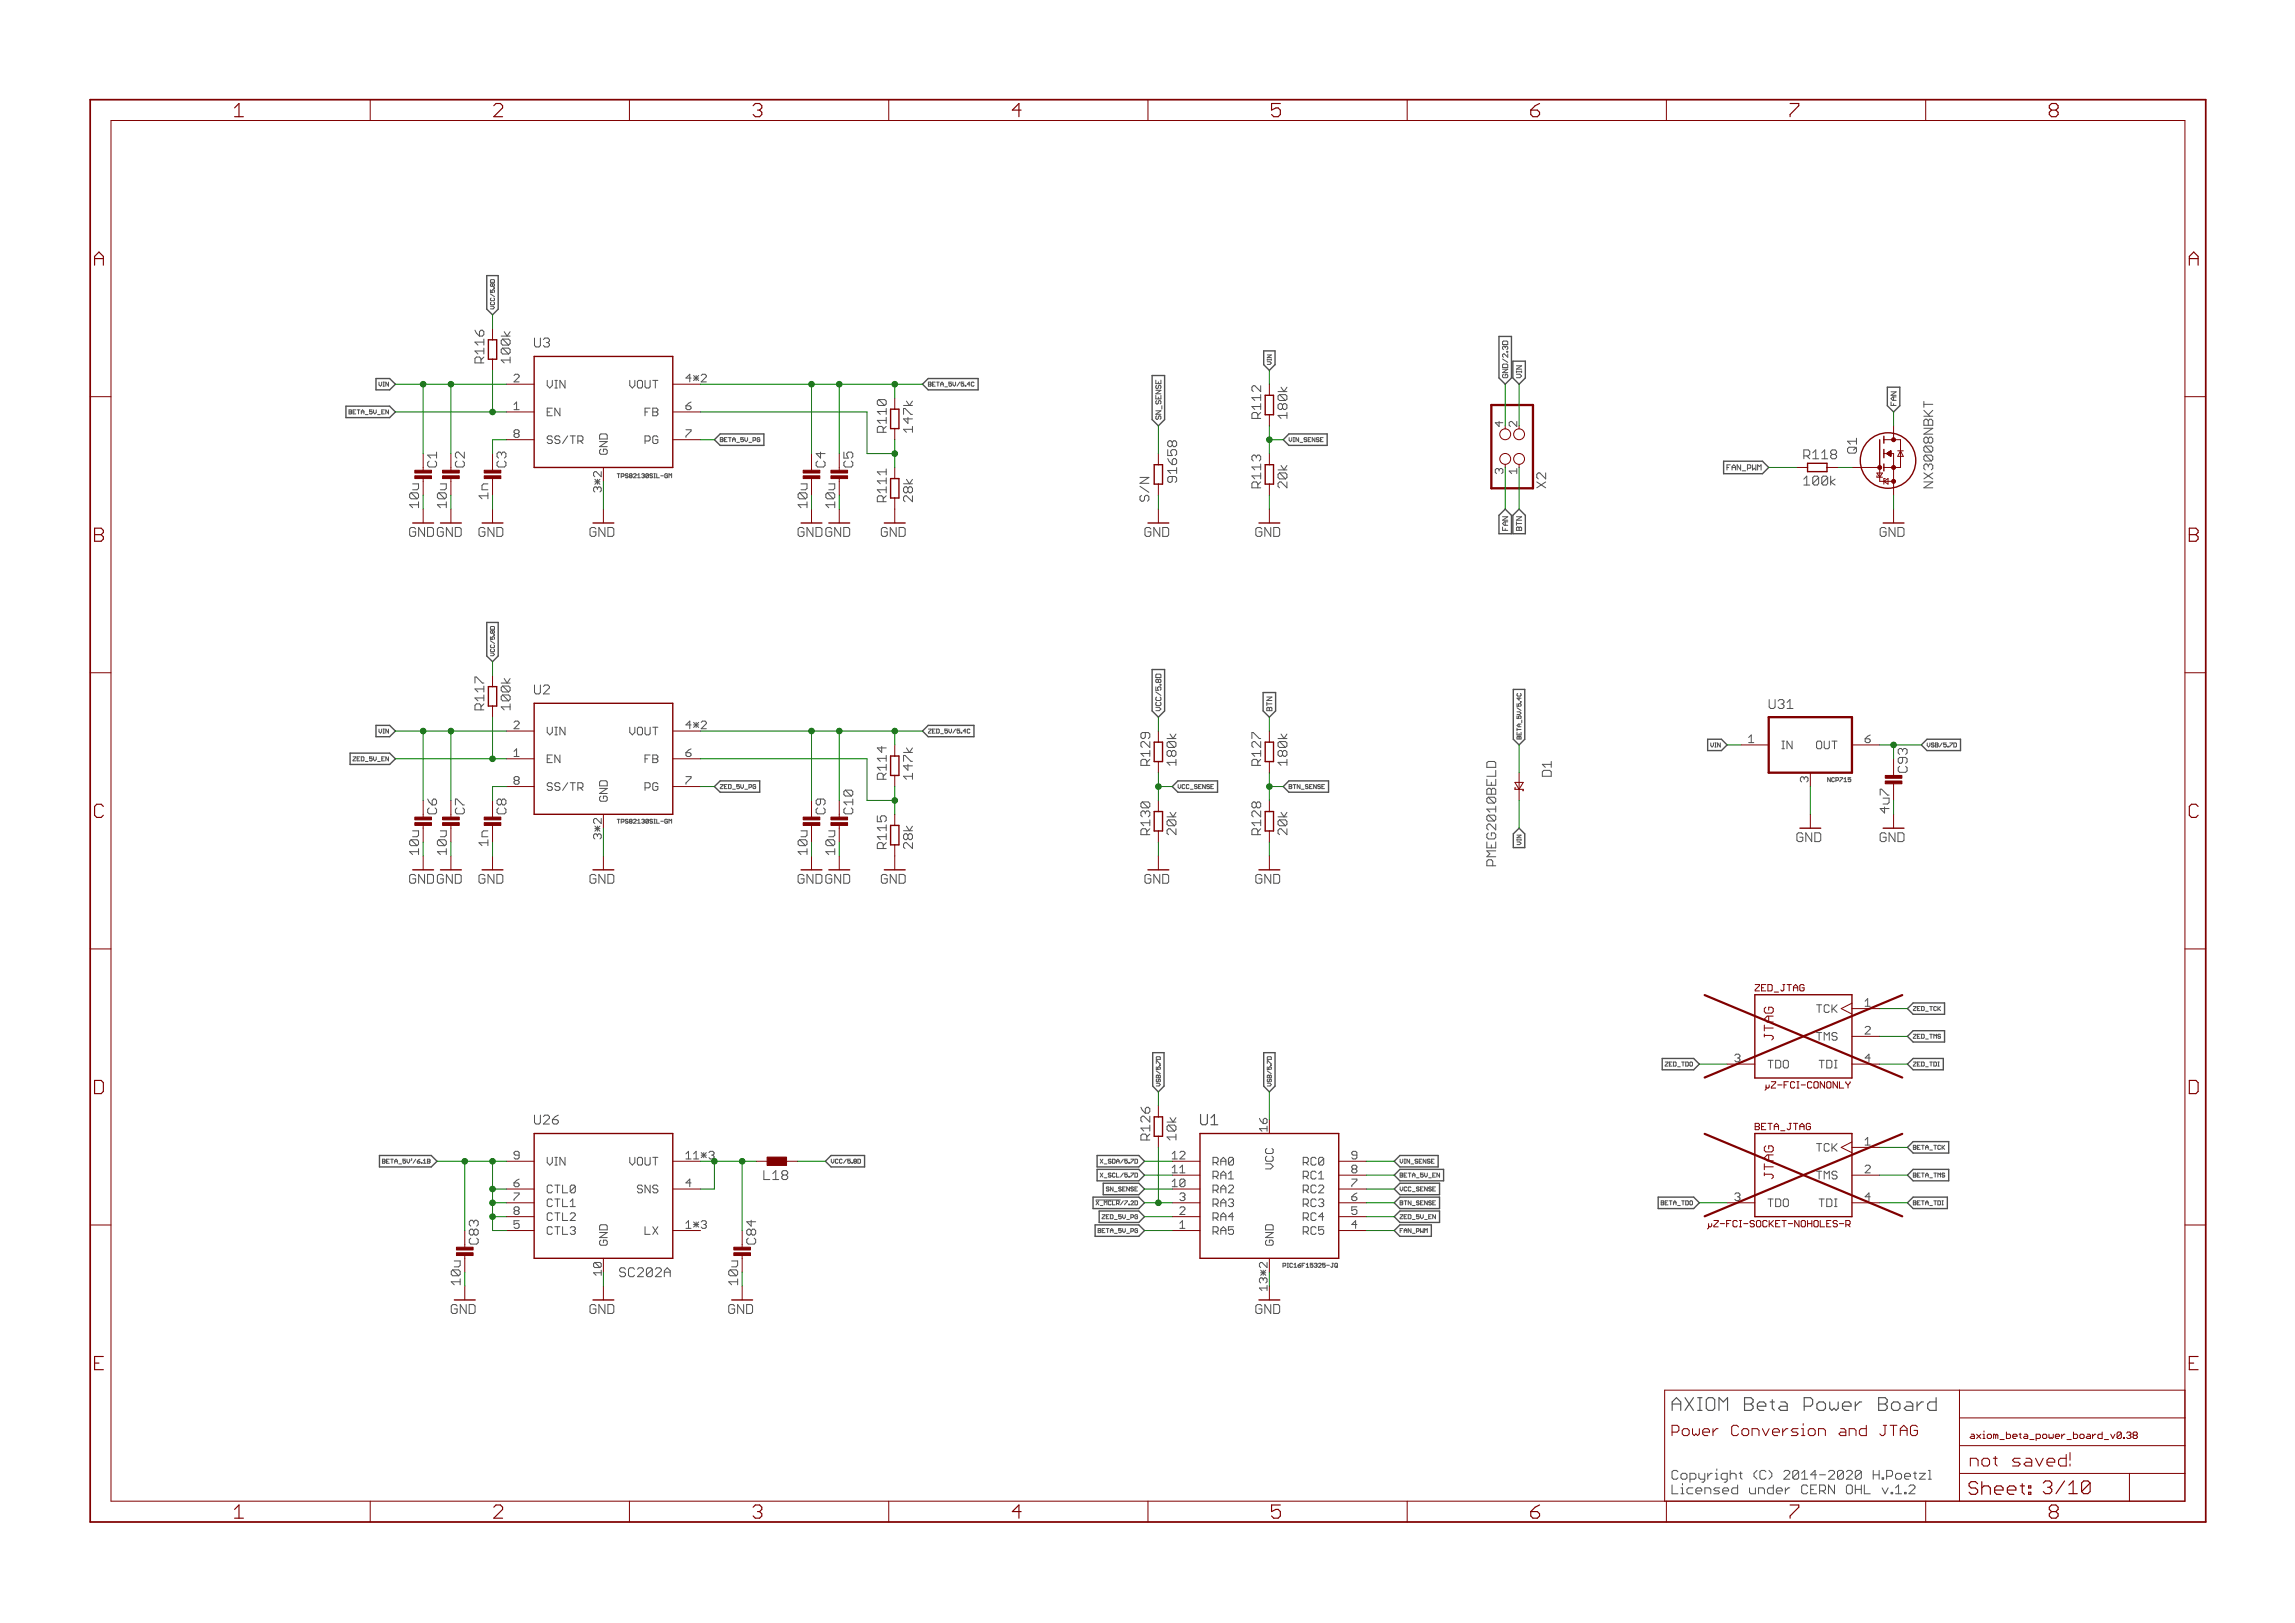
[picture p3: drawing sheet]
<svg xmlns="http://www.w3.org/2000/svg" width="420mm" height="297mm" viewBox="0 0 420 297" stroke-linecap="round" stroke-linejoin="round" font-family="sans-serif">
<defs><g id="words">
<g font-size="3.7" fill="#800000">
<text x="42.9" y="21.4">1</text>
<text x="90.3" y="21.4">2</text>
<text x="137.8" y="21.4">3</text>
<text x="185.3" y="21.4">4</text>
<text x="232.7" y="21.4">5</text>
<text x="280.2" y="21.4">6</text>
<text x="327.6" y="21.4">7</text>
<text x="375.1" y="21.4">8</text>
<text x="17.2" y="48.6">A</text>
<text x="400.7" y="48.6">A</text>
<text x="17.2" y="99.2">B</text>
<text x="400.7" y="99.2">B</text>
<text x="17.1" y="149.7">C</text>
<text x="400.6" y="149.7">C</text>
<text x="17" y="200.2">D</text>
<text x="400.5" y="200.2">D</text>
<text x="17.3" y="250.8">E</text>
<text x="400.7" y="250.8">E</text>
<text x="42.9" y="277.9">1</text>
<text x="90.3" y="277.9">2</text>
<text x="137.8" y="277.9">3</text>
<text x="185.3" y="277.9">4</text>
<text x="232.7" y="277.9">5</text>
<text x="280.2" y="277.9">6</text>
<text x="327.6" y="277.9">7</text>
<text x="375.1" y="277.9">8</text>
</g>
<text font-size="3.6" fill="#505050" x="306" y="258.2">AXIOM Beta Power Board</text>
<text font-size="3.6" fill="#800000" x="360.4" y="273.6">Sheet: 3/10</text>
<text font-size="3.2" fill="#800000" x="360.6" y="268.4">not saved!</text>
<text font-size="2.9" fill="#505050" x="219.7" y="205.9">U1</text>
<text font-size="2.9" fill="#800000" x="306" y="262.8">Power Conversion and JTAG</text>
<g font-size="2.5" fill="#505050">
<text x="97.8" y="63.6">U3</text>
<text x="283.1" y="89.4" transform="rotate(-90 283.1 89.4)">X2</text>
<text x="210.4" y="91.5" transform="rotate(-90 210.4 91.5)">S/N</text>
<text x="97.8" y="127.1">U2</text>
<text x="323.8" y="129.7">U31</text>
<text x="97.8" y="205.8">U26</text>
<text x="139.9" y="216">L18</text>
<text x="113.4" y="233.7">SC202A</text>
<text x="306" y="270.8">Copyright (C) 2014-2020 H.Poetzl</text>
<text x="306" y="273.5">Licensed under CERN OHL v.1.2</text>
</g>
<g font-size="2.5" fill="#800000">
<text x="88.7" y="66.5" transform="rotate(-90 88.7 66.5)">R116</text>
<text x="93.5" y="66.5" transform="rotate(-90 93.5 66.5)">100k</text>
<text x="230.9" y="76.7" transform="rotate(-90 230.9 76.7)">R112</text>
<text x="235.7" y="76.7" transform="rotate(-90 235.7 76.7)">180k</text>
<text x="162.3" y="79.2" transform="rotate(-90 162.3 79.2)">R110</text>
<text x="167.1" y="79.2" transform="rotate(-90 167.1 79.2)">147k</text>
<text x="80" y="85.5" transform="rotate(-90 80 85.5)">C1</text>
<text x="85.1" y="85.5" transform="rotate(-90 85.1 85.5)">C2</text>
<text x="92.7" y="85.5" transform="rotate(-90 92.7 85.5)">C3</text>
<text x="151.1" y="85.5" transform="rotate(-90 151.1 85.5)">C4</text>
<text x="156.2" y="85.5" transform="rotate(-90 156.2 85.5)">C5</text>
<text x="215.5" y="88.2" transform="rotate(-90 215.5 88.2)">91658</text>
<text x="230.9" y="89.4" transform="rotate(-90 230.9 89.4)">R113</text>
<text x="235.7" y="89.4" transform="rotate(-90 235.7 89.4)">20k</text>
<text x="330.2" y="88.8">100k</text>
<text x="330.2" y="84">R118</text>
<text x="89.4" y="91.3" transform="rotate(-90 89.4 91.3)">1n</text>
<text x="162.3" y="91.9" transform="rotate(-90 162.3 91.9)">R111</text>
<text x="167.1" y="91.9" transform="rotate(-90 167.1 91.9)">28k</text>
<text x="74.9" y="98.2">GNDGND</text>
<text x="87.6" y="98.2">GND</text>
<text x="107.9" y="98.2">GND</text>
<text x="146" y="98.2">GNDGND</text>
<text x="161.3" y="98.2">GND</text>
<text x="209.5" y="98.2">GND</text>
<text x="229.8" y="98.2">GND</text>
<text x="344.1" y="98.2">GND</text>
<text x="88.7" y="130" transform="rotate(-90 88.7 130)">R117</text>
<text x="93.5" y="130" transform="rotate(-90 93.5 130)">100k</text>
<text x="162.3" y="142.7" transform="rotate(-90 162.3 142.7)">R114</text>
<text x="167.1" y="142.7" transform="rotate(-90 167.1 142.7)">147k</text>
<text x="210.6" y="140.1" transform="rotate(-90 210.6 140.1)">R129</text>
<text x="215.4" y="140.1" transform="rotate(-90 215.4 140.1)">180k</text>
<text x="230.9" y="140.1" transform="rotate(-90 230.9 140.1)">R127</text>
<text x="235.7" y="140.1" transform="rotate(-90 235.7 140.1)">180k</text>
<text x="80" y="149" transform="rotate(-90 80 149)">C6</text>
<text x="85.1" y="149" transform="rotate(-90 85.1 149)">C7</text>
<text x="92.7" y="149" transform="rotate(-90 92.7 149)">C8</text>
<text x="151.1" y="149" transform="rotate(-90 151.1 149)">C9</text>
<text x="156.2" y="149" transform="rotate(-90 156.2 149)">C10</text>
<text x="89.4" y="154.8" transform="rotate(-90 89.4 154.8)">1n</text>
<text x="162.3" y="155.4" transform="rotate(-90 162.3 155.4)">R115</text>
<text x="167.1" y="155.4" transform="rotate(-90 167.1 155.4)">28k</text>
<text x="210.6" y="152.8" transform="rotate(-90 210.6 152.8)">R130</text>
<text x="215.4" y="152.8" transform="rotate(-90 215.4 152.8)">20k</text>
<text x="230.9" y="152.8" transform="rotate(-90 230.9 152.8)">R128</text>
<text x="235.7" y="152.8" transform="rotate(-90 235.7 152.8)">20k</text>
<text x="328.9" y="154.1">GND</text>
<text x="344.1" y="154.1">GND</text>
<text x="74.9" y="161.7">GNDGND</text>
<text x="87.6" y="161.7">GND</text>
<text x="107.9" y="161.7">GND</text>
<text x="146" y="161.7">GNDGND</text>
<text x="161.3" y="161.7">GND</text>
<text x="209.5" y="161.7">GND</text>
<text x="229.8" y="161.7">GND</text>
<text x="324.7" y="190.1" transform="rotate(-90 324.7 190.1)">JTAG</text>
<text x="210.6" y="208.7" transform="rotate(-90 210.6 208.7)">R126</text>
<text x="215.4" y="208.7" transform="rotate(-90 215.4 208.7)">10k</text>
<text x="324.7" y="215.5" transform="rotate(-90 324.7 215.5)">JTAG</text>
<text x="87.6" y="227.8" transform="rotate(-90 87.6 227.8)">C83</text>
<text x="138.4" y="227.8" transform="rotate(-90 138.4 227.8)">C84</text>
<text x="82.5" y="240.5">GND</text>
<text x="107.9" y="240.5">GND</text>
<text x="133.3" y="240.5">GND</text>
<text x="229.8" y="240.5">GND</text>
</g>
<g font-size="2.5" fill="#008000">
<text x="76.7" y="92.8" transform="rotate(-90 76.7 92.8)">10u</text>
<text x="81.8" y="92.8" transform="rotate(-90 81.8 92.8)">10u</text>
<text x="147.8" y="92.8" transform="rotate(-90 147.8 92.8)">10u</text>
<text x="152.9" y="92.8" transform="rotate(-90 152.9 92.8)">10u</text>
<text x="349.2" y="141.4" transform="rotate(-90 349.2 141.4)">C93</text>
<text x="345.9" y="148.7" transform="rotate(-90 345.9 148.7)">4u7</text>
<text x="76.7" y="156.3" transform="rotate(-90 76.7 156.3)">10u</text>
<text x="81.8" y="156.3" transform="rotate(-90 81.8 156.3)">10u</text>
<text x="147.8" y="156.3" transform="rotate(-90 147.8 156.3)">10u</text>
<text x="152.9" y="156.3" transform="rotate(-90 152.9 156.3)">10u</text>
<text x="84.3" y="235.1" transform="rotate(-90 84.3 235.1)">10u</text>
<text x="135.1" y="235.1" transform="rotate(-90 135.1 235.1)">10u</text>
</g>
<g font-size="2.1" fill="#505050">
<text x="94.1" y="70">2</text>
<text x="100.1" y="71.1">VIN</text>
<text x="114.8" y="71.1">VOUT</text>
<text x="125.5" y="70">4*2</text>
<text x="94.1" y="75">1</text>
<text x="100.1" y="76.2">EN</text>
<text x="118.2" y="76.2">FB</text>
<text x="125.5" y="75">6</text>
<text x="94.1" y="80.1">8</text>
<text x="100.1" y="81.2">SS/TR</text>
<text x="111.2" y="83.2" transform="rotate(-90 111.2 83.2)">GND</text>
<text x="117.9" y="81.2">PG</text>
<text x="125.5" y="80.1">7</text>
<text x="275.2" y="78.1" transform="rotate(-90 275.2 78.1)">4</text>
<text x="275.2" y="86.7" transform="rotate(-90 275.2 86.7)">3</text>
<text x="94.1" y="133.4">2</text>
<text x="100.1" y="134.6">VIN</text>
<text x="114.8" y="134.6">VOUT</text>
<text x="125.5" y="133.4">4*2</text>
<text x="320.1" y="136">1</text>
<text x="326.2" y="137.1">IN</text>
<text x="332.1" y="137.1">OUT</text>
<text x="341.4" y="136">6</text>
<text x="94.1" y="138.5">1</text>
<text x="94.1" y="143.6">8</text>
<text x="100.1" y="139.6">EN</text>
<text x="118.2" y="139.6">FB</text>
<text x="125.5" y="138.5">6</text>
<text x="125.5" y="143.6">7</text>
<text x="331.1" y="143.1" transform="rotate(-90 331.1 143.1)">3</text>
<text x="100.1" y="144.7">SS/TR</text>
<text x="111.2" y="146.7" transform="rotate(-90 111.2 146.7)">GND</text>
<text x="117.9" y="144.7">PG</text>
<text x="332.5" y="185.4">TCK</text>
<text x="341.4" y="184.2">1</text>
<text x="332.2" y="190.4">TMS</text>
<text x="341.4" y="189.3">2</text>
<text x="317.6" y="194.4">3</text>
<text x="323.6" y="195.5">TDO</text>
<text x="333.1" y="195.5">TDI</text>
<text x="341.4" y="194.4">4</text>
<text x="341.4" y="209.6">1</text>
<text x="94.1" y="212.2">9</text>
<text x="100.1" y="213.3">VIN</text>
<text x="114.8" y="213.3">VOUT</text>
<text x="214.6" y="212.2">12</text>
<text x="214.6" y="214.7">11</text>
<text x="222" y="213.3">RA0</text>
<text x="222" y="215.8">RA1</text>
<text x="233.1" y="214.2" transform="rotate(-90 233.1 214.2)">VCC</text>
<text x="238.4" y="215.8">RC1</text>
<text x="238.4" y="213.3">RC0</text>
<text x="247.4" y="214.7">8</text>
<text x="247.4" y="212.2">9</text>
<text x="332.2" y="215.8">TMS</text>
<text x="332.5" y="210.7">TCK</text>
<text x="341.4" y="214.7">2</text>
<text x="94.1" y="217.2">6</text>
<text x="94.1" y="219.8">7</text>
<text x="100.1" y="218.4">CTL0</text>
<text x="100.1" y="220.9">CTL1</text>
<text x="116.5" y="218.4">SNS</text>
<text x="125.5" y="217.2">4</text>
<text x="214.6" y="217.2">10</text>
<text x="216" y="219.8">3</text>
<text x="222" y="218.4">RA2</text>
<text x="222" y="220.9">RA3</text>
<text x="238.4" y="218.4">RC2</text>
<text x="238.4" y="220.9">RC3</text>
<text x="247.4" y="217.2">7</text>
<text x="247.4" y="219.8">6</text>
<text x="317.6" y="219.8">3</text>
<text x="323.6" y="220.9">TDO</text>
<text x="333.1" y="220.9">TDI</text>
<text x="341.4" y="219.8">4</text>
<text x="94.1" y="222.3">8</text>
<text x="94.1" y="224.9">5</text>
<text x="100.1" y="223.4">CTL2</text>
<text x="100.1" y="226">CTL3</text>
<text x="111.2" y="228" transform="rotate(-90 111.2 228)">GND</text>
<text x="118.2" y="226">LX</text>
<text x="125.5" y="224.9">1*3</text>
<text x="216" y="222.3">2</text>
<text x="216" y="224.9">1</text>
<text x="222" y="223.4">RA4</text>
<text x="222" y="226">RA5</text>
<text x="233.1" y="228" transform="rotate(-90 233.1 228)">GND</text>
<text x="238.4" y="223.4">RC4</text>
<text x="238.4" y="226">RC5</text>
<text x="247.4" y="222.3">5</text>
<text x="247.4" y="224.9">4</text>
</g>
<g font-size="2.1" fill="#800000">
<text x="277.7" y="78.1" transform="rotate(-90 277.7 78.1)">2</text>
<text x="110.1" y="89.7" transform="rotate(-90 110.1 89.7)">3*2</text>
<text x="277.7" y="86.7" transform="rotate(-90 277.7 86.7)">1</text>
<text x="110.1" y="153.2" transform="rotate(-90 110.1 153.2)">3*2</text>
<text x="232" y="207.1" transform="rotate(-90 232 207.1)">16</text>
<text x="110.1" y="233.4" transform="rotate(-90 110.1 233.4)">10</text>
</g>
<g font-size="2.1" fill="#008000">
<text x="125.5" y="212.2">11*3</text>
<text x="232" y="235.8" transform="rotate(-90 232 235.8)">13*2</text>
</g>
<g font-size="1.8" fill="#800000">
<text x="321.3" y="181.4">ZED_JTAG</text>
<text x="323.9" y="199.2">µZ-FCI-CONONLY</text>
<text x="321.3" y="206.8">BETA_JTAG</text>
<text x="314.3" y="224.6">µZ-FCI-SOCKET-NOHOLES-R</text>
<text x="360.6" y="263.3">axiom_beta_power_board_v0.38</text>
</g>
<g font-size="1.4" fill="#505050">
<text x="276.1" y="69.2" transform="rotate(-90 276.1 69.2)">GND/2.3D</text>
<text x="278.6" y="69.2" transform="rotate(-90 278.6 69.2)">VIN</text>
<text x="212.6" y="76.8" transform="rotate(-90 212.6 76.8)">SN_SENSE</text>
<text x="347.2" y="74.2" transform="rotate(-90 347.2 74.2)">FAN</text>
<text x="315.6" y="86.1">FAN_PWM</text>
<text x="276.1" y="97.2" transform="rotate(-90 276.1 97.2)">FAN</text>
<text x="278.6" y="97.2" transform="rotate(-90 278.6 97.2)">BTN</text>
<text x="212.6" y="130.1" transform="rotate(-90 212.6 130.1)">VCC/5.8D</text>
<text x="232.9" y="130.1" transform="rotate(-90 232.9 130.1)">BTN</text>
</g>
<g font-size="1.1" fill="#505050">
<text x="90.6" y="56.6" transform="rotate(-90 90.6 56.6)">VCC/5.8D</text>
<text x="69.4" y="70.7">VIN</text>
<text x="169.9" y="70.7">BETA_5V/5.4C</text>
<text x="232.8" y="66.7" transform="rotate(-90 232.8 66.7)">VIN</text>
<text x="64.1" y="75.8">BETA_5V_EN</text>
<text x="131.8" y="80.9">BETA_5V_PG</text>
<text x="236" y="80.9">VIN_SENSE</text>
<text x="113.5" y="87.5">TPS82130SIL-GM</text>
<text x="90.6" y="120.1" transform="rotate(-90 90.6 120.1)">VCC/5.8D</text>
<text x="69.4" y="134.2">VIN</text>
<text x="169.9" y="134.2">ZED_5V/5.4C</text>
<text x="278.5" y="135.3" transform="rotate(-90 278.5 135.3)">BETA_5V/5.4C</text>
<text x="313.2" y="136.7">VIN</text>
<text x="352.8" y="136.7">VSB/5.7D</text>
<text x="64.7" y="139.3">ZED_5V_EN</text>
<text x="334.5" y="143.1">NCP715</text>
<text x="131.8" y="144.4">ZED_5V_PG</text>
<text x="215.6" y="144.4">VCC_SENSE</text>
<text x="236" y="144.4">BTN_SENSE</text>
<text x="113.5" y="150.7">TPS82130SIL-GM</text>
<text x="278.5" y="154.6" transform="rotate(-90 278.5 154.6)">VIN</text>
<text x="350.3" y="185">ZED_TCK</text>
<text x="350.3" y="190.1">ZED_TMS</text>
<text x="304.6" y="195.1">ZED_TDO</text>
<text x="350.3" y="195.2">ZED_TDI</text>
<text x="212.5" y="198.8" transform="rotate(-90 212.5 198.8)">VSB/5.7D</text>
<text x="232.8" y="198.8" transform="rotate(-90 232.8 198.8)">VSB/5.7D</text>
<text x="70.6" y="212.9">BETA_5V'/6.1B</text>
<text x="152.2" y="212.9">VCC/5.8D</text>
<text x="201.6" y="212.9">X_SDA/5.7D</text>
<text x="201.9" y="215.5">X_SCL/5.7D</text>
<text x="256.3" y="215.5">BETA_5V_EN</text>
<text x="256.3" y="212.9">VIN_SENSE</text>
<text x="350.3" y="210.4">BETA_TCK</text>
<text x="350.3" y="215.5">BETA_TMS</text>
<text x="200.8" y="220.5">X_MCLR/7.2D</text>
<text x="202.6" y="218">SN_SENSE</text>
<text x="256.3" y="220.5">BTN_SENSE</text>
<text x="256.3" y="218">VCC_SENSE</text>
<text x="304" y="220.5">BETA_TDO</text>
<text x="350.3" y="220.5">BETA_TDI</text>
<text x="201.3" y="225.6">BETA_5V_PG</text>
<text x="201.9" y="223.1">ZED_5V_PG</text>
<text x="256.3" y="223.1">ZED_5V_EN</text>
<text x="256.3" y="225.6">FAN_PWM</text>
<text x="235.9" y="232">PIC16F15325-JQ</text>
</g>
</g></defs>
<path d="M351.7 256.6h.4M354.5 255.8v2.3h-1.2l-.4-.4v-.7l.4-.4h1.2" fill="none" stroke="#505050" stroke-width=".21"/>
<g fill="none" stroke="#505050" stroke-width=".18">
<path d="M178.2 69.9l.1 .2M178.3 70.5l-.1 .2M352.2 73.5v1M352.2 78.4h1.6l-1.6 1.1h1.6M352.2 76.2h1.6M352.2 75.1l1.1 1.1M352.2 74h1.6M352.5 76.7h.2l.3 .3 .3-.3h.3l.2 .3v.8h-1.6v-.8zM353 77v.8M353.8 75.1l-.8 .8M113 86.7h.5M338.2 82.1l.3-.2h1.1l.3 .2v.6l-.3 .2h-1.1l-.3-.2z"/>
<path d="M339.9 80.2v1.1M339.9 81.9l-.6 .5M339.9 80.8h-1.7l.6 .5M352.2 88.2h1.6l-1.6 1.1h1.6M352.2 86.6l1.6 1.1M352.5 81.6l-.3 .3v.6l.3 .2h1.1M352.5 83.3l-.3 .3v.5l.3 .3h1.1M352.5 81.6h1.1l.2 .3v.6l-.2 .2M352.5 83.3h1.1l.2 .3v.5l-.2 .3M352.5 83.3l1.1 1.1M352.5 81.6l1.1 1.1M353 85.2l-.3-.3h-.2l-.3 .3v.5l.3 .3"/>
<path d="M353 80.3l-.3-.3h-.2l-.3 .3v.5l.3 .3h.2l.3-.3M353 85.2l.3-.3h.3l.2 .3v.5l-.2 .3M353 80.3v.5M353 85.2v.3M353 80.3l.3-.3h.3l.2 .3v.5l-.2 .3h-.3l-.3-.3M353.8 86.6l-1.6 1.1M272.2 139.6l.3-.2h1.1l.2 .2v.8h-1.6zM277.9 126.9l-.2 .1M278.3 126.9l.2 .1M284 139.4v1M284 139.9h-1.6l.5 .5M113 149.9h.5"/>
<path d="M272.2 142.6v1.1h1.6v-1.1M272.2 144.5l.3-.2h.3l.2 .2 .3-.2h.3l.2 .2v.9h-1.6zM272.2 154.1v1.1h1.6v-1.1M272.5 145.9l-.3 .3v.5l.3 .3h1.1M272.5 149.2l-.3 .2v.6l.3 .3h1.1M272.5 152.4l-.3 .3v.6l.3 .2h1.1l.2-.2v-.6l-.2-.3h-.6v.6M272.5 145.9h1.1l.2 .3v.5l-.2 .3M272.5 149.2h1.1l.2 .2v.6l-.2 .3M272.5 149.2l1.1 1.1M272.5 145.9l1.1 1.1M273 143.2v.5M273 144.5v.9"/>
<path d="M273 154.6v.6M273.3 158.5v-.9l-.3-.2h-.5l-.3 .2v.9h1.6M273.8 150.8v1.1l-1-1.1h-.3l-.3 .3v.5l.3 .3M273.8 155.7h-1.6l.6 .6-.6 .5h1.6M273.8 141v1.1h-1.6M273.8 147.5v1.1M273.8 148.1h-1.6l.6 .5M282.4 141.3l.2-.3h1.1l.3 .3v.8h-1.6zM70 212.5h.4M70.4 212.2h-.4v.7h.4M200.6 219.6h4.5M201.4 214.7l.5 .7"/>
<path d="M201.9 214.7l-.5 .7M234.9 231.7h.4l.1-.4-.1-.1h-.4v.7M347 272.3l.6-.5v1.6M347 273.4h1.1M348.7 270.5l.3 .2h.5M348.7 269.9l.3-.3h.5l.3 .3v.3h-1.1M348.7 273.1h.3v.3h-.3zM349.5 272l.3-.2h.5l.3 .2v.3l-1.1 1.1h1.1M350.3 269.6h.6M350.6 269.4v1.1l.3 .2M351.4 269.6h1.1l-1.1 1.1h1.1M353 270.7h.6"/>
<path d="M353 269.1h.3v1.6"/>
</g>
<g fill="none" stroke="#505050" stroke-width=".25">
<path d="M89.1 50.4h2.1v6.2l-1 1-1.1-1zM63.3 74.3h8l1.1 1.1-1.1 1h-8zM68.8 69.3h2.5l1.1 1-1.1 1.1h-2.5zM131.8 79.4h8v2.1h-8l-1-1zM169.9 69.3h9.2v2.1h-9.2l-1-1.1zM210.9 68.7h2.3v8.1l-1.1 1.1-1.2-1.1zM231.4 64.2h2v2.5l-1 1.1-1-1.1zM236 79.4h7v2.1h-7l-1.1-1zM274.4 61.6h2.3v7.6l-1.1 1.1-1.2-1.1zM277 66.1h2.3v3.1l-1.2 1.1-1.1-1.1zM345.5 70.9h2.3v3.4l-1.1 1.1-1.2-1.1zM275.6 93.2l1.1 1.1v3.4h-2.3v-3.4z"/>
<path d="M278.1 93.2l1.2 1.1v3.4h-2.3v-3.4zM315.6 84.4h7.1l1.1 1.2-1.1 1.1h-7.1zM89.1 113.9h2.1v6.2l-1 1-1.1-1zM64.1 137.8h7.2l1.1 1.1-1.1 1h-7.2zM68.8 132.8h2.5l1.1 1-1.1 1h-2.5zM169.9 132.8h8.4v2h-8.4l-1-1zM210.9 122.5h2.3v7.6l-1.1 1.2-1.2-1.2zM231.2 126.7h2.3v3.4l-1.1 1.2-1.2-1.2zM277.1 126.2h2v9.1l-1 1-1-1zM312.6 135.3h2.6l1 1-1 1.1h-2.6zM351.7 136.3l1.1-1h6.1v2.1h-6.1zM130.8 144l1-1.1h7.3v2.1h-7.3z"/>
<path d="M215.6 142.9h7.3v2.1h-7.3l-1-1zM236 142.9h7.2v2.1h-7.2l-1.1-1zM277.1 152.6l1-1 1 1v2.5h-2zM211 192.7h2.1v6.1l-1 1-1.1-1zM231.4 192.7h2v6.1l-1 1-1-1zM304.3 193.7h5.8l1 1.1-1 1h-5.8zM349.2 194.8l1-1.1h5.6v2.1h-5.6zM349.2 184.6l1-1h5.8v2h-5.8zM349.2 189.7l1-1.1h5.8v2.1h-5.8zM69.5 211.5h9.5l1 1-1 1.1h-9.5zM152.1 211.5h6.2v2.1h-6.2l-1-1.1zM200.1 219.1h8.4l1 1-1 1.1h-8.4z"/>
<path d="M200.9 214h7.6l1 1.1-1 1h-7.6zM200.9 211.5h7.6l1 1-1 1.1h-7.6zM202 216.6h6.5l1 1-1 1.1h-6.5zM256.3 214h8v2.1h-8l-1.1-1zM256.3 211.5h7v2.1h-7l-1.1-1.1zM256.3 216.6h7.2v2.1h-7.2l-1.1-1.1zM303.6 219.1h6.5l1 1-1 1.1h-6.5zM350.2 208.9h6.6v2.1h-6.6l-1-1zM350.2 214h6.6v2.1h-6.6l-1-1zM200.5 224.2h8l1 1-1 1.1h-8zM201.2 221.6h7.3l1 1.1-1 1h-7.3zM255.2 220.1l1.1-1h7.2v2.1h-7.2z"/>
<path d="M255.2 222.7l1.1-1.1h7.2v2.1h-7.2zM255.2 225.2l1.1-1h5.7v2.1h-5.7zM349.2 220.1l1-1h6.3v2.1h-6.3z"/>
</g>
<g fill="none" stroke="#800000" stroke-width=".18">
<path d="M67.8 18.2v3.9M115.2 18.2v3.9M162.7 18.2v3.9M210.2 18.2v3.9M257.6 18.2v3.9M305.1 18.2v3.9M352.6 18.2v3.9M20.3 22.1h379.7v252.6h-379.7zM16.5 72.6h3.8M90.2 60.2v2M90.2 65.7v2.1M92.7 75.4h5.1"/>
<path d="M92.7 70.3h5.1M123.2 75.4h5M123.2 70.3h5M163.8 72.9v2M163.8 78.4v2.1M232.4 70.3v2M232.4 75.9v2M346.7 77.9v2.6M400 72.6h3.8M77.5 93.2v2.5M82.5 93.2v2.5M90.2 93.2v2.5"/>
<path d="M92.7 80.5h5.1M110.5 93.2v2.5M123.2 80.5h5M148.6 93.2v2.5M153.6 93.2v2.5M163.8 85.6v2M163.8 91.1v4.6M212.1 83v2M212.1 88.6v2M212.1 93.2v2.5M232.4 83v2M232.4 88.6v2"/>
<path d="M232.4 93.2v2.5M328.9 85.6h2M334.5 85.6h2M339 85.6h5.1v2.5h2.6M343.6 87.1v.2h1M343.6 86.6h1l-.5 .7zM344.9 83h1.8v7.6M344.9 80.5h3v5.1h-3M344.9 88.1l.8-.5v1zM345.1 87.6h-.2v1M345.4 83l.8-.5v1zM345.4 83h.8"/>
<path d="M345.5 83.1h.7M345.5 83h.7M345.5 82.9h.7M345.6 83.1h.6M345.6 82.8h.6M345.7 83.2h.5M345.7 82.8h.5M345.8 83.2h.4M345.8 82.8h.4M345.8 83.3h.4M345.8 82.7h.4M345.9 83.3h.3"/>
<path d="M345.9 82.7h.3M345.9 83.4h.3M345.9 82.6h.3M346 83.4h.2M346.1 82.6h.1M346.1 83.5h.1M346.1 82.5h.1M346.7 93.2v2.5M347.4 82.5h1M347.9 82.5l.5 1h-1zM16.5 123.1h3.8M90.2 123.6v2.1"/>
<path d="M90.2 129.2v2.1M92.7 138.9h5.1M92.7 133.8h5.1M123.2 138.9h5M123.2 133.8h5M163.8 136.3v2.1M212.1 133.8v2M212.1 139.4v2M232.4 133.8v2M232.4 139.4v2M318.7 136.3h5.1M339 136.3h5.1"/>
<path d="M400 123.1h3.8M77.5 156.7v2.5M82.5 156.7v2.5M90.2 156.7v2.5M92.7 144h5.1M110.5 156.7v2.5M123.2 144h5M148.6 156.7v2.5M153.6 156.7v2.5M163.8 141.9v2.1M163.8 149v2.1M163.8 154.6v4.6"/>
<path d="M212.1 146.5v2M212.1 152.1v2M212.1 156.7v2.5M232.4 146.5v2M232.4 152.1v2M232.4 156.7v2.5M277.3 143.2h1.6l-.8 1.3zM277.5 144.2h-.2v.3h1.6v.2h-.2M278.1 141.4v5.1M331.4 141.4v2.6M331.4 149v2.6M346.7 149v2.6"/>
<path d="M16.5 173.7h3.8M400 173.7h3.8M316.2 194.8h5.1M323.3 198.6v.7l-.2 .2M323.3 198.9l.2 .2M339 183.6l-1.9 1 1.9 1M339 184.6h5.1M339 189.7h5.1M339 194.8h5.1M92.7 217.6h5.1M92.7 212.5h5.1M123.2 217.6h5"/>
<path d="M123.2 212.5h5M138.4 212.5h3.1M143 212.5h3M212.1 202.4v2M212.1 208v2M214.6 215.1h5.1M214.6 217.6h5.1M214.6 212.5h5.1M245.1 215.1h5.1M245.1 217.6h5.1M245.1 212.5h5.1M339 209l-1.9 1 1.9 1"/>
<path d="M339 210h5.1M339 215.1h5.1M16.5 224.2h3.8M85.1 235.4v2.5M92.7 220.1h5.1M92.7 222.7h5.1M92.7 225.2h5.1M110.5 235.4v2.5M123.2 225.2h5M135.9 235.4v2.5M214.6 220.1h5.1M214.6 222.7h5.1"/>
<path d="M214.6 225.2h5.1M232.4 235.4v2.5M245.1 220.1h5.1M245.1 222.7h5.1M245.1 225.2h5.1M312.8 223.9v.8l-.2 .2M313.4 223.9v.4l-.2 .2-.4-.2M313.8 223.4h.8M314.6 223.6l-.8 .7v.2h.8M316.2 220.1h5.1M339 220.1h5.1M400 224.2h3.8"/>
<path d="M358.7 254.4v20.3M358.7 259.5h41.3M400 254.4h-95.2v20.3M67.8 274.7v3.9M115.2 274.7v3.9M162.7 274.7v3.9M210.2 274.7v3.9M257.6 274.7v3.9M305.1 274.7v3.9M346 260.9h1.3M346.6 260.9v1.8M347.9 262.7v-1.2l.6-.6 .6 .6v1.2"/>
<path d="M347.9 261.8h1.2M351 261.2l-.3-.3h-.6l-.3 .3v1.2l.3 .3h.6l.3-.3v-.6h-.6M352.6 274.7v3.9M358.7 269.7h41.3M358.7 264.6h41.3M389.5 262.1h.4l.2 .2v.2l-.2 .2M389.7 262.7h.2M389.8 269.7v5M389.9 262.7l.2 .2v.2l-.2 .2h-.4M390.7 262.7l-.2-.2 .2-.4h.4l.2 .2-.2 .4M390.7 262.7h.4M390.7 262.7l-.2 .2 .2 .4h.4l.2-.2-.2-.4"/>
<circle cx="275.6" cy="79.5" r=".99"/>
<circle cx="278.1" cy="79.5" r=".99"/>
<circle cx="275.6" cy="84" r=".99"/>
<circle cx="278.1" cy="84" r=".99"/>
</g>
<path d="M16.5 18.2h387.3v260.4h-387.3z" fill="none" stroke="#800000" stroke-width=".32"/>
<path d="M379 265.9v1.4M379 267.9v.4" fill="none" stroke="#800000" stroke-width=".19"/>
<g fill="none" stroke="#800000" stroke-width=".25">
<path d="M89.4 62.2h1.5M89.4 65.7h1.5M97.8 65.2h25.4v20.4h-25.4zM163 74.9h1.6M163 78.4h1.6M231.6 72.3h1.6M231.6 75.9h1.6M344.9 79.8v1.3M163 87.6h1.6M163 91.1h1.6M212.8 85h-1.5v3.6h1.5M231.6 85h1.6"/>
<path d="M231.6 88.6h1.6M330.9 84.8v1.5M334.5 84.8v1.5M344.1 80.5v5.1M344.9 82.3v1.5M344.9 84.9v1.3M89.4 125.7h1.5M89.4 129.2h1.5M97.8 128.7h25.4v20.3h-25.4zM163 138.4h1.6M211.3 135.8h1.5M211.3 139.4h1.5"/>
<path d="M231.6 135.8h1.6M231.6 139.4h1.6M163 141.9h1.6M163 151.1h1.6M163 154.6h1.6M211.3 148.5h1.5M211.3 152.1h1.5M231.6 148.5h1.6M231.6 152.1h1.6M321.3 182.1h17.7v15.2h-17.7zM97.8 207.5h25.4v22.8h-25.4zM211.3 204.4h1.5"/>
<path d="M211.3 208h1.5M219.7 207.5h25.4v22.8h-25.4zM321.3 207.5h17.7v15.2h-17.7z"/>
<circle cx="345.7" cy="84.3" r="5.1"/>
</g>
<path d="M312.1 182.1l36.2 15.1M348.3 182.1l-36.2 15.1M312.1 207.5l36.2 15.1M348.3 207.5l-36.2 15.1" fill="none" stroke="#800000" stroke-width=".4"/>
<path d="M273 74.1h7.6v15.3h-7.6zM323.8 131.3h15.2v10.1h-15.2z" fill="none" stroke="#800000" stroke-width=".42"/>
<g fill="#800000" stroke="#800000" stroke-width=".18">
<path d="M83.6 229.3h3v.5h-3z"/>
<path d="M83.6 228.3h3v.5h-3z"/>
<path d="M134.3 229.3h3.1v.5h-3.1z"/>
<path d="M134.3 228.3h3.1v.5h-3.1z"/>
<path d="M140.4 211.8h3.6v1.5h-3.6z"/>
<path d="M81 150.6h3.1v.5h-3.1z"/>
<path d="M81 149.5h3.1v.6h-3.1z"/>
<path d="M147 150.6h3.1v.5h-3.1z"/>
<path d="M147 149.5h3.1v.6h-3.1z"/>
<path d="M81 87.1h3.1v.5h-3.1z"/>
<path d="M81 86.1h3.1v.5h-3.1z"/>
<path d="M147 87.1h3.1v.5h-3.1z"/>
<path d="M147 86.1h3.1v.5h-3.1z"/>
<path d="M88.6 150.6h3.1v.5h-3.1z"/>
<path d="M88.6 149.5h3.1v.6h-3.1z"/>
<path d="M88.6 87.1h3.1v.5h-3.1z"/>
<path d="M88.6 86.1h3.1v.5h-3.1z"/>
<path d="M75.9 87.1h3.1v.5h-3.1z"/>
<path d="M75.9 86.1h3.1v.5h-3.1z"/>
<path d="M152.1 87.1h3.1v.5h-3.1z"/>
<path d="M152.1 86.1h3.1v.5h-3.1z"/>
<path d="M75.9 150.6h3.1v.5h-3.1z"/>
<path d="M75.9 149.5h3.1v.6h-3.1z"/>
<path d="M152.1 150.6h3.1v.5h-3.1z"/>
<path d="M152.1 149.5h3.1v.6h-3.1z"/>
<path d="M345.1 142.9h3.1v.5h-3.1z"/>
<path d="M345.1 141.9h3.1v.5h-3.1z"/>
</g>
<g fill="#800000" stroke="#800000" stroke-width=".18">
<circle cx="346.7" cy="85.6" r=".36"/>
<circle cx="346.7" cy="80.5" r=".36"/>
<circle cx="346.7" cy="88.1" r=".36"/>
<circle cx="344.1" cy="85.6" r=".36"/>
</g>
<g fill="none" stroke="#008000" stroke-width=".18">
<path d="M90.2 57.6v2.6M72.4 70.3h20.3M72.4 75.4h20.3M77.5 70.3v12.7M82.5 70.3v12.7M90.2 67.8v7.6M128.2 70.3h40.7M128.2 75.4h30.5v7.6h5.1M148.6 70.3v12.7M153.6 70.3v12.7M163.8 70.3v2.6M212.1 77.9v5.1"/>
<path d="M232.4 67.8v2.5M232.4 77.9v5.1M275.6 70.3v7.6M278.1 70.3v7.6M346.7 75.4v2.5M90.2 90.6v2.6M92.7 80.5h-2.5v2.5M110.5 88.1v5.1M128.2 80.5h2.6M163.8 80.5v5.1M212.1 90.6v2.6M232.4 90.6v2.6"/>
<path d="M232.4 80.5h2.5M275.6 85.6v7.6M278.1 85.6v7.6M323.8 85.6h5.1M336.5 85.6h2.5M346.7 90.6v2.6M72.4 133.8h20.3M72.4 138.9h20.3M77.5 133.8v12.7M82.5 133.8v12.7M90.2 121.1v2.5M90.2 131.3v7.6"/>
<path d="M128.2 133.8h40.7M128.2 138.9h30.5v7.6h5.1M148.6 133.8v12.7M153.6 133.8v12.7M163.8 133.8v2.5M212.1 131.3v2.5M232.4 131.3v2.5M278.1 136.3v5.1M316.2 136.3h2.5M344.1 136.3h7.6M90.2 154.1v2.6M92.7 144h-2.5v2.5"/>
<path d="M110.5 151.6v5.1M128.2 144h2.6M163.8 144v5M212.1 141.4v5.1M212.1 154.1v2.6M212.1 144h2.5M232.4 141.4v5.1M232.4 154.1v2.6M232.4 144h2.5M278.1 146.5v5.1M331.4 144v5M212.1 199.8v2.6"/>
<path d="M232.4 199.8v5.1M311.1 194.8h5.1M344.1 194.8h5.1M344.1 184.6h5.1M344.1 189.7h5.1M80 212.5h12.7M85.1 212.5v12.7M90.2 212.5v12.7h2.5M90.2 217.6h2.5M135.9 212.5v12.7M138.4 212.5h-7.6v5.1h-2.6M146 212.5h5.1"/>
<path d="M209.5 215.1h5.1M209.5 212.5h5.1M209.5 217.6h5.1M212.1 210v10.1M250.2 215.1h5M250.2 212.5h5M250.2 217.6h5M344.1 210h5.1M344.1 215.1h5.1M90.2 220.1h2.5M90.2 222.7h2.5M110.5 232.8v2.6"/>
<path d="M209.5 220.1h5.1M209.5 225.2h5.1M209.5 222.7h5.1M250.2 220.1h5M250.2 225.2h5M250.2 222.7h5M311.1 220.1h5.1M344.1 220.1h5.1"/>
</g>
<g fill="#008000" stroke="#008000" stroke-width=".18">
<circle cx="85.1" cy="212.5" r=".51"/>
<circle cx="90.2" cy="220.1" r=".51"/>
<circle cx="90.2" cy="222.7" r=".51"/>
<circle cx="90.2" cy="217.6" r=".51"/>
<circle cx="90.2" cy="212.5" r=".51"/>
<circle cx="135.9" cy="212.5" r=".51"/>
<circle cx="130.8" cy="212.5" r=".51"/>
<circle cx="82.5" cy="133.8" r=".51"/>
<circle cx="77.5" cy="133.8" r=".51"/>
<circle cx="82.5" cy="70.3" r=".51"/>
<circle cx="77.5" cy="70.3" r=".51"/>
<circle cx="148.6" cy="133.8" r=".51"/>
<circle cx="153.6" cy="133.8" r=".51"/>
<circle cx="163.8" cy="133.8" r=".51"/>
<circle cx="148.6" cy="70.3" r=".51"/>
<circle cx="153.6" cy="70.3" r=".51"/>
<circle cx="163.8" cy="70.3" r=".51"/>
<circle cx="90.2" cy="75.4" r=".51"/>
<circle cx="90.2" cy="138.9" r=".51"/>
<circle cx="163.8" cy="83" r=".51"/>
<circle cx="163.8" cy="146.5" r=".51"/>
<circle cx="346.7" cy="136.3" r=".51"/>
<circle cx="212.1" cy="220.1" r=".51"/>
<circle cx="232.4" cy="80.5" r=".51"/>
<circle cx="232.4" cy="144" r=".51"/>
<circle cx="212.1" cy="144" r=".51"/>
</g>
<use href="#words"/>
</svg>
